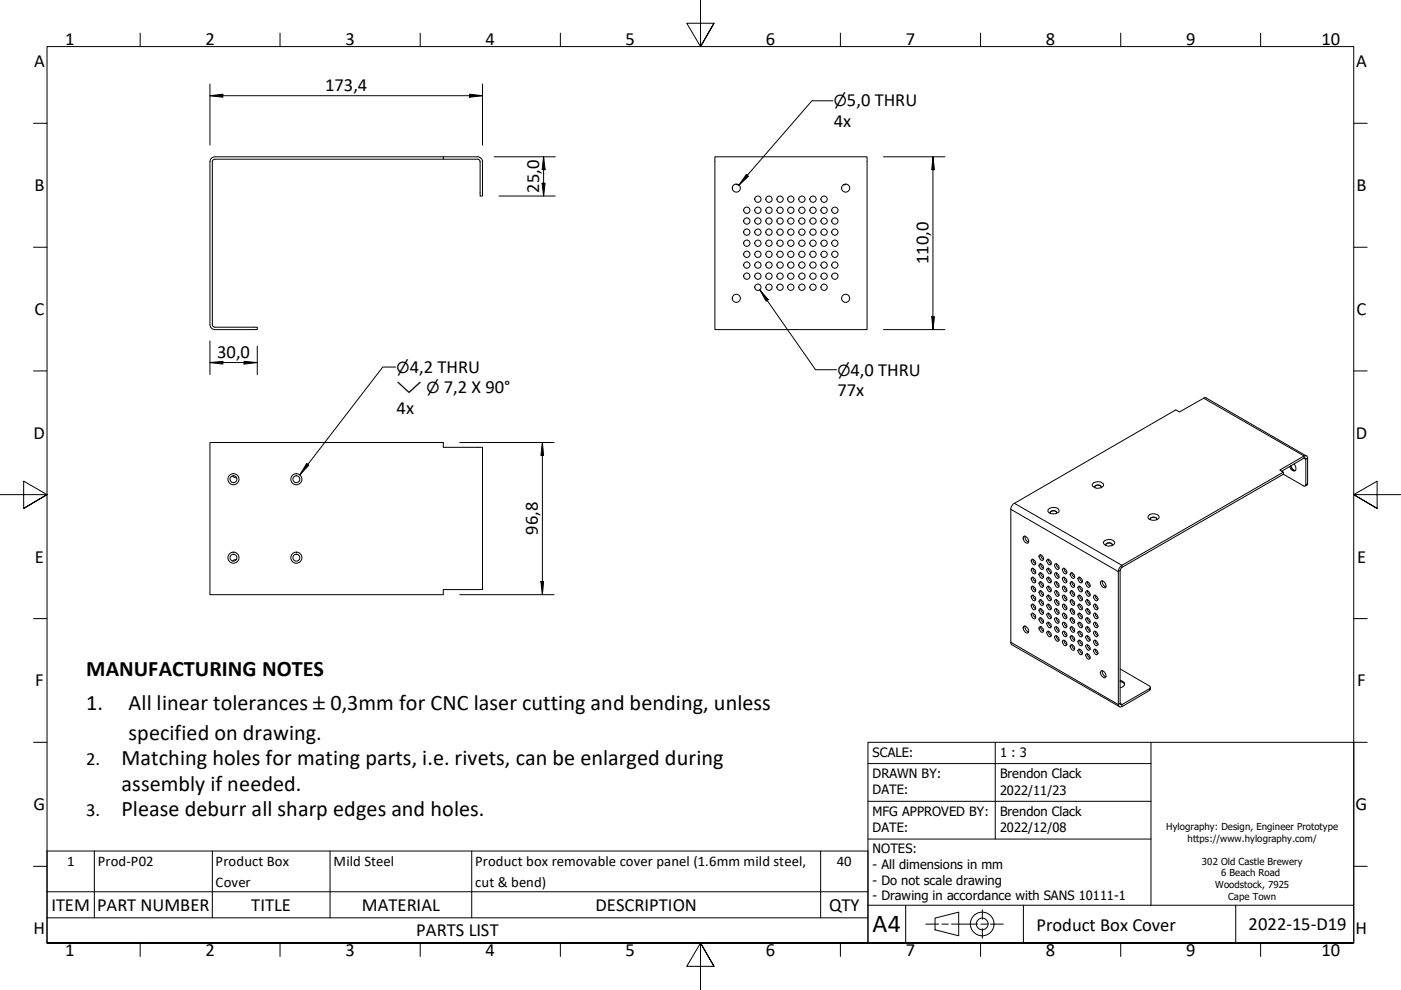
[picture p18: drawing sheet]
<svg xmlns="http://www.w3.org/2000/svg" width="297mm" height="210mm" viewBox="0 0 297 210" stroke-linecap="round" stroke-linejoin="round" font-family="sans-serif">
<defs><g id="words">
<text font-size="5.5" x="185" y="197.6">A4</text>
<g font-size="4.7">
<text x="18.3" y="143.2">MANUFACTURING NOTES</text>
<text x="18.3" y="150.5">1.</text>
<text x="27.2" y="150.5">All linear tolerances</text>
<text x="70" y="150.5">0,3mm for CNC laser cutting and bending, unless</text>
<text x="27.2" y="156.8">specified on drawing.</text>
<text x="25.8" y="162.2">Matching holes for mating parts, i.e. rivets, can be enlarged during</text>
<text x="25.8" y="167.6">assembly if needed.</text>
<text x="25.8" y="173">Please deburr all sharp edges and holes.</text>
</g>
<g font-size="3.9">
<text x="13.8" y="9.5">1</text>
<text x="43.6" y="9.5">2</text>
<text x="73.3" y="9.5">3</text>
<text x="102.9" y="9.5">4</text>
<text x="132.7" y="9.5">5</text>
<text x="162.4" y="9.5">6</text>
<text x="192" y="9.5">7</text>
<text x="221.7" y="9.5">8</text>
<text x="251.5" y="9.5">9</text>
<text x="280.2" y="9.5">10</text>
<text x="7.2" y="14.3">A</text>
<text x="287.5" y="14.3">A</text>
<text x="69" y="19.3">173,4</text>
<text x="179.6" y="22.6">5,0 THRU</text>
<text x="176.8" y="27">4x</text>
<text x="7.3" y="40.5">B</text>
<text x="114.3" y="40.9" transform="rotate(-90 114.3 40.9)">25,0</text>
<text x="287.6" y="40.5">B</text>
<text x="196.8" y="56" transform="rotate(-90 196.8 56)">110,0</text>
<text x="7.3" y="66.8">C</text>
<text x="287.6" y="66.8">C</text>
<text x="46" y="75.9">30,0</text>
<text x="86.9" y="79.1">4,2 THRU</text>
<text x="94.1" y="83.4">7,2 X 90°</text>
<text x="180.3" y="79.7">4,0 THRU</text>
<text x="84.1" y="87.8">4x</text>
<text x="177.5" y="84">77x</text>
<text x="7.1" y="93">D</text>
<text x="287.5" y="93">D</text>
<text x="114" y="113.4" transform="rotate(-90 114 113.4)">96,8</text>
<text x="7.4" y="119.3">E</text>
<text x="287.7" y="119.3">E</text>
<text x="7.4" y="145.5">F</text>
<text x="287.7" y="145.5">F</text>
<text x="66.4" y="150.5">±</text>
<text x="18.3" y="162.2">2.</text>
<text x="7.1" y="171.8">G</text>
<text x="18.3" y="173">3.</text>
<text x="287.4" y="171.8">G</text>
<text x="10.9" y="193.1">ITEM</text>
<text x="20.6" y="193.1">PART NUMBER</text>
<text x="53.3" y="193.1">TITLE</text>
<text x="76.7" y="193.1">MATERIAL</text>
<text x="126.2" y="193.1">DESCRIPTION</text>
<text x="175.8" y="193.1">QTY</text>
<text x="219.8" y="197.3">Product Box Cover</text>
<text x="264.7" y="197.2">2022-15-D19</text>
<text x="7.1" y="198">H</text>
<text x="13.8" y="202.8">1</text>
<text x="43.6" y="202.8">2</text>
<text x="73.3" y="202.8">3</text>
<text x="88.3" y="198.5">PARTS LIST</text>
<text x="102.9" y="202.8">4</text>
<text x="132.7" y="202.8">5</text>
<text x="162.4" y="202.8">6</text>
<text x="192" y="202.8">7</text>
<text x="221.7" y="202.8">8</text>
<text x="251.5" y="202.8">9</text>
<text x="280.2" y="202.8">10</text>
<text x="287.4" y="198">H</text>
</g>
<g font-size="3.2">
<text x="176.8" y="22.6">⌀</text>
<text x="84.1" y="79.1">⌀</text>
<text x="84.1" y="83.4">⌵ ⌀</text>
<text x="177.5" y="79.7">⌀</text>
</g>
<g font-size="3.1">
<text x="14.2" y="183.6">1</text>
<text x="20.8" y="183.7">Prod-P02</text>
<text x="45.7" y="183.7">Product Box</text>
<text x="70.7" y="183.7">Mild Steel</text>
<text x="100.8" y="183.7">Product box removable cover panel (1.6mm mild steel,</text>
<text x="177.4" y="183.6">40</text>
<text x="45.7" y="188">Cover</text>
<text x="100.8" y="188">cut &amp; bend)</text>
</g>
<g font-size="2.7">
<text x="185" y="160.4">SCALE:</text>
<text x="212" y="160.4">1 : 3</text>
<text x="185" y="164.9">DRAWN BY:</text>
<text x="212" y="165">Brendon Clack</text>
<text x="185" y="168.4">DATE:</text>
<text x="185" y="172.9">MFG APPROVED BY:</text>
<text x="212" y="173">Brendon Clack</text>
<text x="212" y="168.5">2022/11/23</text>
<text x="185" y="176.4">DATE:</text>
<text x="212" y="176.5">2022/12/08</text>
<text x="185" y="180.9">NOTES:</text>
<text x="185" y="184.2">- All dimensions in mm</text>
<text x="185" y="187.6">- Do not scale drawing</text>
<text x="185" y="190.9">- Drawing in accordance with SANS 10111-1</text>
</g>
<g font-size="2">
<text x="247.3" y="176">Hylography: Design, Engineer Prototype</text>
<text x="251.8" y="178.5">https://www.hylography.com/</text>
<text x="254.8" y="183.4">302 Old Castle Brewery</text>
<text x="258.9" y="185.8">6 Beach Road</text>
<text x="257.6" y="188.3">Woodstock, 7925</text>
<text x="260.4" y="190.8">Cape Town</text>
</g>
</g></defs>
<!-- layer: Visible (Hylo) -->
<g fill="none" stroke="#000" stroke-width=".21">
<path d="M44.5 34.3v34.5M45 34.3v34.5M94 33.8h-48.4l-.5 .2-.1 .3M94 33.2h-48.4a1.05 1.05 0 0 0-1.1 1.1M101.8 34.3v7.3h.5v-7.3M101.8 34.3l-.1-.3-.4-.2h-7.3v-.6h7.2a1.05 1.05 0 0 1 1.1 1.1M151.6 33.2h32.2v36.7h-32.2zM156 39.1l.6 .1M179.4 39.1l-.6 .1M44.5 68.8a1.05 1.05 0 0 0 1.1 1.1h8.9v-.5h-8.9l-.3-.1-.3-.5M44.5 93.8h49.5v1h8.3v30.2h-8.3v1.1h-49.5zM271.7 99.9l4.8-2.8 .4 .1v5.6l-.2 .2h-.3l-4.3-2.4"/>
<path d="M273.6 98.8a1.1 1.1 0 0 0 1.1 .9M273.7 98.8l.7 .9M274.4 98.4l.3 .6a.64 .64 0 0 1-.2 .9 1.09 1.09 0 0 1-1.1-1M277 96.7l-21.6-12.4-5.3 3-.8-.4-34.5 19.9-.2 .3-.3 .6 .1 28.9 23 13.2M49.3 101l.9 .3M50.2 118.6l-.9 .3M217.1 113.7a.98 .98 0 0 1 .8 1.5 .98 .98 0 0 1-.8-1.5zM217.3 113.7l.2 .8 .6 .5M218.7 118.7l.1-.1a.69 .69 0 0 1 .7 .4 .69 .69 0 0 1-.2 .8l-.4-.2-.2-.4zM219 118.6l.1 .4 .5 .5M220.3 119.7l.2-.2a.69 .69 0 0 1 .7 .5 .69 .69 0 0 1-.2 .7l-.4-.1-.3-.5zM220.3 117.8l.2-.2a.69 .69 0 0 1 .7 .5 .69 .69 0 0 1-.2 .7l-.4-.1-.3-.5z"/>
<path d="M220.7 119.5v.5l.5 .5M220.7 117.6v.5l.5 .5M222 118.7l.1-.1a.69 .69 0 0 1 .7 .4 .69 .69 0 0 1-.2 .8l-.4-.2-.2-.4zM222.2 108l1-.4a.93 .93 0 0 1 1.3 .9 1.69 1.69 0 0 1-2.3-.1zM222.3 118.6l.1 .4 .5 .5M222.6 108.7a.83 .83 0 0 1 1.4 0M222.8 108.9l-.2-.2a.83 .83 0 0 1 1.4 0v.2M223.8 119.5a.69 .69 0 0 1 .7 .5 .69 .69 0 0 1-.2 .7l-.4-.1-.1-.3a.47 .47 0 0 1 0-.8zM224 119.5v.5l.5 .5M231.7 102.5a1.51 1.51 0 0 1 2.3 .3 1.45 1.45 0 0 1-2.4 .2zM232.1 103.2a.83 .83 0 0 1 1.4 0M232.2 103.4a.64 .64 0 0 1 .6-.6 .64 .64 0 0 1 .6 .6"/>
<path d="M234.1 114.8a1.51 1.51 0 0 1 2.2 .2 1.31 1.31 0 0 1-1.2 .8 1.31 1.31 0 0 1-1.2-.8zM234.4 115.5a.83 .83 0 0 1 1.4 0M234.5 115.7a.64 .64 0 0 1 .6-.6 .64 .64 0 0 1 .7 .6M243.5 109.3a1.45 1.45 0 0 1 2.2 .3 1.17 1.17 0 0 1-1.5 .7l-.4-.2a.49 .49 0 0 1-.3-.8zM243.8 110.1a.82 .82 0 0 1 1.5 0M244 110.2l-.2-.1a.77 .77 0 0 1 .7-.5 .77 .77 0 0 1 .7 .5v.1M272.1 100.6v-.5l-.8-.4 5.2-3h.6l.1 .4v5.4l-.1 .3-.4 .2M272.1 100.6l-34.5 20-.1 .3v28.2l.2 .4 6-3.5 .2-.3-.2-.2-6.2-3.7M272.1 100.1l-34.2 19.8-.7 .7-.1 .6v28.2l.1 .4 .2 .1 .5-.1 5.8-3.4 .2-.3v-.4M217.1 132.8a.98 .98 0 0 1 .8 1.4 .98 .98 0 0 1-.8-1.4zM217.3 132.8l.2 .7 .6 .5M218.7 130.1l.1-.1a.69 .69 0 0 1 .7 .4 .69 .69 0 0 1-.2 .8l-.4-.2-.2-.4z"/>
<path d="M218.7 128.2l.1-.1a.69 .69 0 0 1 .7 .4 .69 .69 0 0 1-.2 .8l-.4-.2-.2-.4zM218.7 126.3l.1-.1a.69 .69 0 0 1 .7 .4 .69 .69 0 0 1-.2 .8l-.4-.2-.2-.4zM218.7 124.4l.1-.1a.69 .69 0 0 1 .7 .4 .69 .69 0 0 1-.2 .8l-.4-.2-.2-.4zM218.7 122.5l.1-.1a.69 .69 0 0 1 .7 .4 .69 .69 0 0 1-.2 .8l-.4-.2-.2-.4zM218.7 120.6l.1-.1a.69 .69 0 0 1 .7 .4 .69 .69 0 0 1-.2 .8l-.4-.2-.2-.4zM219 130l.1 .5 .5 .5M219 128.1l.1 .5 .5 .5M219 126.2l.1 .5 .5 .5M219 124.3l.1 .4 .5 .6M219 122.4l.1 .4 .5 .6M219 120.5l.1 .4 .5 .5M220.3 133a.64 .64 0 0 1 .8 .3 .64 .64 0 0 1-.1 .8l-.4-.2-.3-.5z"/>
<path d="M220.3 131.1a.64 .64 0 0 1 .8 .3 .64 .64 0 0 1-.1 .8l-.4-.2-.3-.5zM220.3 129.2l.2-.1a.69 .69 0 0 1 .7 .4 .69 .69 0 0 1-.2 .8l-.4-.2-.3-.5zM220.3 127.3l.2-.1a.69 .69 0 0 1 .7 .4 .69 .69 0 0 1-.2 .8l-.4-.2-.3-.5zM220.3 125.4l.2-.1a.69 .69 0 0 1 .7 .4 .69 .69 0 0 1-.2 .8l-.4-.2-.3-.5zM220.3 123.5l.2-.1a.69 .69 0 0 1 .7 .4 .69 .69 0 0 1-.2 .8l-.4-.2-.3-.5zM220.3 121.6l.2-.2a.69 .69 0 0 1 .7 .5 .69 .69 0 0 1-.2 .8l-.4-.2-.3-.5zM220.7 132.9v.4l.5 .5M220.7 131v.4l.5 .5M220.7 129.1v.4l.5 .5M220.7 127.2v.4l.5 .5M220.7 125.3v.4l.5 .5M220.7 123.4v.4l.5 .5"/>
<path d="M220.7 121.4v.5l.5 .5M220.8 132.9h-.1M222.1 133.8a.69 .69 0 0 1 .7 .4 .69 .69 0 0 1-.2 .8l-.4-.2-.1-.2a.47 .47 0 0 1 0-.8zM222.1 131.9a.69 .69 0 0 1 .7 .4 .69 .69 0 0 1-.2 .8l-.4-.2-.1-.2a.47 .47 0 0 1 0-.8zM222.1 130a.69 .69 0 0 1 .7 .4 .69 .69 0 0 1-.2 .8l-.4-.2-.1-.2a.47 .47 0 0 1 0-.8zM222.1 128.1a.69 .69 0 0 1 .7 .4 .69 .69 0 0 1-.2 .8l-.4-.2-.1-.2a.47 .47 0 0 1 0-.8zM222.1 126.2a.69 .69 0 0 1 .7 .4 .69 .69 0 0 1-.2 .8l-.4-.2-.1-.2a.47 .47 0 0 1 0-.8zM222.1 124.3a.69 .69 0 0 1 .7 .4 .69 .69 0 0 1-.2 .8l-.4-.2-.1-.2a.47 .47 0 0 1 0-.8zM222.1 122.4a.69 .69 0 0 1 .7 .4 .69 .69 0 0 1-.2 .8l-.4-.2-.1-.2a.47 .47 0 0 1 0-.8zM222.1 120.5a.69 .69 0 0 1 .7 .4 .69 .69 0 0 1-.2 .8l-.4-.2-.1-.2a.47 .47 0 0 1 0-.8zM222.3 133.8l.1 .5 .5 .5M222.3 131.9l.1 .5 .5 .5"/>
<path d="M222.3 130l.1 .5 .5 .5M222.3 128.1l.1 .5 .5 .5M222.3 126.2l.1 .5 .5 .5M222.3 124.3l.1 .4 .5 .6M222.3 122.4l.1 .4 .5 .6M222.3 120.5l.1 .4 .5 .5M223.8 134.8a.69 .69 0 0 1 .7 .4 .69 .69 0 0 1-.2 .8l-.4-.2-.1-.3a.47 .47 0 0 1 0-.7zM223.8 132.9a.69 .69 0 0 1 .7 .4 .69 .69 0 0 1-.2 .8l-.4-.2-.1-.3a.47 .47 0 0 1 0-.7zM223.8 131a.69 .69 0 0 1 .7 .4 .69 .69 0 0 1-.2 .8l-.4-.2-.1-.3a.47 .47 0 0 1 0-.7zM223.8 129.1a.69 .69 0 0 1 .7 .4 .69 .69 0 0 1-.2 .8l-.4-.2-.1-.3a.47 .47 0 0 1 0-.7zM223.8 127.2a.69 .69 0 0 1 .7 .4 .69 .69 0 0 1-.2 .8l-.4-.2-.1-.3a.47 .47 0 0 1 0-.7zM223.8 125.3a.69 .69 0 0 1 .7 .4 .69 .69 0 0 1-.2 .8l-.4-.2-.1-.3a.47 .47 0 0 1 0-.7z"/>
<path d="M223.8 123.4a.69 .69 0 0 1 .7 .4 .69 .69 0 0 1-.2 .8l-.4-.2-.1-.3a.47 .47 0 0 1 0-.7zM223.8 121.4a.69 .69 0 0 1 .7 .5 .69 .69 0 0 1-.2 .8l-.4-.2-.1-.3a.47 .47 0 0 1 0-.8zM224 134.8v.4l.5 .5M224 132.9v.4l.5 .5M224 131v.4l.5 .5M224 129.1v.4l.5 .5M224 127.2v.4l.5 .5M224 125.3v.4l.5 .5M224 123.4v.4l.5 .5M224 121.4v.5l.5 .5M225.4 135.7a.69 .69 0 0 1 .7 .5 .69 .69 0 0 1-.2 .7l-.3-.1-.2-.3a.47 .47 0 0 1 0-.8zM225.4 133.8a.69 .69 0 0 1 .7 .4 .69 .69 0 0 1-.2 .8l-.3-.2-.2-.2a.47 .47 0 0 1 0-.8z"/>
<path d="M225.4 131.9a.69 .69 0 0 1 .7 .4 .69 .69 0 0 1-.2 .8l-.3-.2-.2-.2a.47 .47 0 0 1 0-.8zM225.4 130a.69 .69 0 0 1 .7 .4 .69 .69 0 0 1-.2 .8l-.3-.2-.2-.2a.47 .47 0 0 1 0-.8zM225.4 126.2a.69 .69 0 0 1 .7 .4 .69 .69 0 0 1-.2 .8l-.3-.2-.2-.2a.47 .47 0 0 1 0-.8zM225.4 124.3a.69 .69 0 0 1 .7 .4 .69 .69 0 0 1-.2 .8l-.3-.2-.2-.2a.47 .47 0 0 1 0-.8zM225.4 122.4a.69 .69 0 0 1 .7 .4 .69 .69 0 0 1-.2 .8l-.3-.2-.2-.2a.47 .47 0 0 1 0-.8zM225.4 120.5a.69 .69 0 0 1 .7 .4 .69 .69 0 0 1-.2 .8l-.3-.2-.2-.2a.47 .47 0 0 1 0-.8zM225.4 128.1a.69 .69 0 0 1 .7 .4 .69 .69 0 0 1-.2 .8l-.3-.2-.2-.2a.47 .47 0 0 1 0-.8zM225.6 135.7l.1 .5 .5 .5M225.6 133.8l.1 .5 .5 .5M225.6 131.9l.1 .5 .5 .5M225.6 130l.1 .5 .5 .5M225.6 126.2l.1 .5 .5 .5"/>
<path d="M225.6 124.3l.1 .4 .5 .6M225.6 122.4l.1 .4 .5 .6M225.6 120.5l.1 .4 .5 .5M225.6 128.1l.1 .5 .5 .5M227.1 136.7a.69 .69 0 0 1 .7 .4 .69 .69 0 0 1-.2 .8l-.4-.2-.1-.3a.47 .47 0 0 1 0-.7zM227.1 134.8a.69 .69 0 0 1 .7 .4 .69 .69 0 0 1-.2 .8l-.4-.2-.1-.3a.47 .47 0 0 1 0-.7zM227.1 132.9a.69 .69 0 0 1 .7 .4 .69 .69 0 0 1-.2 .8l-.4-.2-.1-.3a.47 .47 0 0 1 0-.7zM227.1 131a.69 .69 0 0 1 .7 .4 .69 .69 0 0 1-.2 .8l-.4-.2-.1-.3a.47 .47 0 0 1 0-.7zM227.1 129.1a.69 .69 0 0 1 .7 .4 .69 .69 0 0 1-.2 .8l-.4-.2-.1-.3a.47 .47 0 0 1 0-.7zM227.1 127.2a.69 .69 0 0 1 .7 .4 .69 .69 0 0 1-.2 .8l-.4-.2-.1-.3a.47 .47 0 0 1 0-.7zM227.1 125.3a.69 .69 0 0 1 .7 .4 .69 .69 0 0 1-.2 .8l-.4-.2-.1-.3a.47 .47 0 0 1 0-.7zM227.1 123.4a.69 .69 0 0 1 .7 .4 .69 .69 0 0 1-.2 .8l-.4-.2-.1-.3a.47 .47 0 0 1 0-.7z"/>
<path d="M227.1 121.4a.69 .69 0 0 1 .7 .5 .69 .69 0 0 1-.2 .8l-.4-.2-.1-.3a.47 .47 0 0 1 0-.8zM227.3 136.7v.4l.5 .5M227.3 134.8v.4l.5 .5M227.3 132.9v.4l.5 .5M227.3 131v.4l.5 .5M227.3 129.1v.4l.5 .5M227.3 127.2v.4l.5 .5M227.3 125.3v.4l.5 .5M227.3 123.4v.4l.5 .5M227.3 121.4v.5l.5 .5M228.7 137.6a.69 .69 0 0 1 .7 .5 .69 .69 0 0 1-.2 .7l-.3-.1-.2-.3a.47 .47 0 0 1 0-.8zM228.7 135.7a.69 .69 0 0 1 .7 .5 .69 .69 0 0 1-.2 .7l-.3-.1-.2-.3a.47 .47 0 0 1 0-.8z"/>
<path d="M228.7 133.8a.69 .69 0 0 1 .7 .4 .69 .69 0 0 1-.2 .8l-.3-.2-.2-.2a.47 .47 0 0 1 0-.8zM228.7 131.9a.69 .69 0 0 1 .7 .4 .69 .69 0 0 1-.2 .8l-.3-.2-.2-.2a.47 .47 0 0 1 0-.8zM228.7 130a.69 .69 0 0 1 .7 .4 .69 .69 0 0 1-.2 .8l-.3-.2-.2-.2a.47 .47 0 0 1 0-.8zM228.7 128.1a.69 .69 0 0 1 .7 .4 .69 .69 0 0 1-.2 .8l-.3-.2-.2-.2a.47 .47 0 0 1 0-.8zM228.7 126.2a.69 .69 0 0 1 .7 .4 .69 .69 0 0 1-.2 .8l-.3-.2-.2-.2a.47 .47 0 0 1 0-.8zM228.7 124.3a.69 .69 0 0 1 .7 .4 .69 .69 0 0 1-.2 .8l-.3-.2-.2-.2a.47 .47 0 0 1 0-.8zM228.7 122.4a.69 .69 0 0 1 .7 .4 .69 .69 0 0 1-.2 .8l-.3-.2-.2-.2a.47 .47 0 0 1 0-.8zM228.9 137.6l.1 .5 .5 .5M228.9 135.7l.1 .5 .5 .5M228.9 133.8l.1 .5 .5 .5M228.9 131.9l.1 .5 .5 .5M228.9 130l.1 .5 .5 .5"/>
<path d="M228.9 128.1l.1 .5 .5 .5M228.9 126.2l.1 .5 .5 .5M228.9 124.3l.1 .4 .5 .6M228.9 122.4l.1 .4 .5 .6M230.4 138.6a.73 .73 0 0 1 .6 .4 .73 .73 0 0 1-.1 .8l-.4-.2-.1-.2a.47 .47 0 0 1 0-.8zM230.4 136.7a.73 .73 0 0 1 .6 .4 .73 .73 0 0 1-.1 .8l-.4-.2-.1-.3a.47 .47 0 0 1 0-.7zM230.4 134.8a.73 .73 0 0 1 .6 .4 .73 .73 0 0 1-.1 .8l-.4-.2-.1-.3a.47 .47 0 0 1 0-.7zM230.4 132.9a.73 .73 0 0 1 .6 .4 .73 .73 0 0 1-.1 .8l-.4-.2-.1-.3a.47 .47 0 0 1 0-.7zM230.4 131a.73 .73 0 0 1 .6 .4 .73 .73 0 0 1-.1 .8l-.4-.2-.1-.3a.47 .47 0 0 1 0-.7zM230.4 129.1a.73 .73 0 0 1 .6 .4 .73 .73 0 0 1-.1 .8l-.4-.2-.1-.3a.47 .47 0 0 1 0-.7zM230.4 127.2a.73 .73 0 0 1 .6 .4 .73 .73 0 0 1-.1 .8l-.4-.2-.1-.3a.47 .47 0 0 1 0-.7zM230.4 125.3a.73 .73 0 0 1 .6 .4 .73 .73 0 0 1-.1 .8l-.4-.2-.1-.3a.47 .47 0 0 1 0-.7z"/>
<path d="M230.4 123.4a.73 .73 0 0 1 .6 .4 .73 .73 0 0 1-.1 .8l-.4-.2-.1-.3a.47 .47 0 0 1 0-.7zM230.6 138.6v.4l.5 .5M230.6 136.7v.4l.5 .5M230.6 134.8v.4l.5 .5M230.6 132.9v.4l.5 .5M230.6 131v.4l.5 .5M230.6 129.1v.4l.5 .5M230.6 127.2v.4l.5 .5M230.6 125.3v.4l.5 .5M230.6 123.4v.4l.5 .5M232 137.6a.73 .73 0 0 1 .7 .5 .73 .73 0 0 1-.2 .7l-.3-.1-.2-.3a.47 .47 0 0 1 0-.8zM232 135.7a.73 .73 0 0 1 .7 .5 .73 .73 0 0 1-.2 .7l-.3-.1-.2-.3a.47 .47 0 0 1 0-.8z"/>
<path d="M232 133.8a.73 .73 0 0 1 .7 .5 .73 .73 0 0 1-.2 .7l-.3-.2-.2-.2a.47 .47 0 0 1 0-.8zM232 131.9a.73 .73 0 0 1 .7 .5 .73 .73 0 0 1-.2 .7l-.3-.2-.2-.2a.47 .47 0 0 1 0-.8zM232 130a.73 .73 0 0 1 .7 .5 .73 .73 0 0 1-.2 .7l-.3-.2-.2-.2a.47 .47 0 0 1 0-.8zM232 128.1a.73 .73 0 0 1 .7 .5 .73 .73 0 0 1-.2 .7l-.3-.2-.2-.2a.47 .47 0 0 1 0-.8zM232 126.2a.73 .73 0 0 1 .7 .5 .73 .73 0 0 1-.2 .7l-.3-.2-.2-.2a.47 .47 0 0 1 0-.8zM232.2 137.6l.1 .5 .5 .5M232.2 135.7l.1 .5 .5 .5M232.2 133.8l.1 .5 .5 .5M232.2 131.9l.1 .5 .5 .5M232.2 130l.1 .5 .5 .5M232.2 128.1l.1 .5 .5 .5M232.2 126.2l.1 .5 .5 .5"/>
<path d="M233.5 123.2a.98 .98 0 0 1 .8 1.4 .98 .98 0 0 1-.8-1.4zM233.7 123.2l.2 .7 .4 .5h.2M233.5 142.2a.98 .98 0 0 1 .8 1.5 .98 .98 0 0 1-.8-1.5zM233.7 142.2l.2 .8 .4 .4 .2 .1M237.5 144.2a.88 .88 0 0 1 .9 1.1l-.2 .2-.7 .3M237.5 144.5l.6 .2M237.5 144.4a1.09 1.09 0 0 1 .9 .7"/>
<circle cx="156.1" cy="39.9" r=".86"/>
<circle cx="179.3" cy="39.9" r=".86"/>
<circle cx="158.3" cy="53.9" r=".67"/>
<circle cx="158.3" cy="44.6" r=".67"/>
<circle cx="158.3" cy="56.2" r=".67"/>
<circle cx="158.3" cy="49.2" r=".67"/>
<circle cx="158.3" cy="58.6" r=".67"/>
<circle cx="158.3" cy="51.6" r=".67"/>
<circle cx="158.3" cy="46.9" r=".67"/>
<circle cx="160.7" cy="42.2" r=".67"/>
<circle cx="160.7" cy="58.6" r=".67"/>
<circle cx="160.7" cy="46.9" r=".67"/>
<circle cx="160.7" cy="56.2" r=".67"/>
<circle cx="160.7" cy="49.2" r=".67"/>
<circle cx="160.7" cy="44.6" r=".67"/>
<circle cx="160.7" cy="53.9" r=".67"/>
<circle cx="160.7" cy="51.6" r=".67"/>
<circle cx="163" cy="53.9" r=".67"/>
<circle cx="163" cy="42.2" r=".67"/>
<circle cx="163" cy="56.2" r=".67"/>
<circle cx="163" cy="58.6" r=".67"/>
<circle cx="163" cy="49.2" r=".67"/>
<circle cx="163" cy="46.9" r=".67"/>
<circle cx="163" cy="44.6" r=".67"/>
<circle cx="163" cy="51.6" r=".67"/>
<circle cx="165.4" cy="58.6" r=".67"/>
<circle cx="165.4" cy="49.2" r=".67"/>
<circle cx="165.4" cy="53.9" r=".67"/>
<circle cx="165.4" cy="51.6" r=".67"/>
<circle cx="165.4" cy="46.9" r=".67"/>
<circle cx="165.4" cy="44.6" r=".67"/>
<circle cx="165.4" cy="42.2" r=".67"/>
<circle cx="165.4" cy="56.2" r=".67"/>
<circle cx="167.7" cy="42.2" r=".67"/>
<circle cx="167.7" cy="56.2" r=".67"/>
<circle cx="167.7" cy="44.6" r=".67"/>
<circle cx="167.7" cy="49.2" r=".67"/>
<circle cx="167.7" cy="58.6" r=".67"/>
<circle cx="167.7" cy="53.9" r=".67"/>
<circle cx="167.7" cy="46.9" r=".67"/>
<circle cx="167.7" cy="51.6" r=".67"/>
<circle cx="170" cy="53.9" r=".67"/>
<circle cx="170" cy="44.6" r=".67"/>
<circle cx="170" cy="42.2" r=".67"/>
<circle cx="170" cy="56.2" r=".67"/>
<circle cx="170" cy="58.6" r=".67"/>
<circle cx="170" cy="51.6" r=".67"/>
<circle cx="170" cy="49.2" r=".67"/>
<circle cx="170" cy="46.9" r=".67"/>
<circle cx="172.4" cy="44.6" r=".67"/>
<circle cx="172.4" cy="58.6" r=".67"/>
<circle cx="172.4" cy="53.9" r=".67"/>
<circle cx="172.4" cy="42.2" r=".67"/>
<circle cx="172.4" cy="56.2" r=".67"/>
<circle cx="172.4" cy="49.2" r=".67"/>
<circle cx="172.4" cy="46.9" r=".67"/>
<circle cx="172.4" cy="51.6" r=".67"/>
<circle cx="174.7" cy="53.9" r=".67"/>
<circle cx="174.7" cy="42.2" r=".67"/>
<circle cx="174.7" cy="44.6" r=".67"/>
<circle cx="174.7" cy="51.6" r=".67"/>
<circle cx="174.7" cy="49.2" r=".67"/>
<circle cx="174.7" cy="56.2" r=".67"/>
<circle cx="174.7" cy="46.9" r=".67"/>
<circle cx="174.7" cy="58.6" r=".67"/>
<circle cx="177" cy="58.6" r=".67"/>
<circle cx="177" cy="44.6" r=".67"/>
<circle cx="177" cy="56.2" r=".67"/>
<circle cx="177" cy="49.2" r=".67"/>
<circle cx="177" cy="51.6" r=".67"/>
<circle cx="177" cy="46.9" r=".67"/>
<circle cx="177" cy="53.9" r=".67"/>
<circle cx="156.1" cy="63.2" r=".86"/>
<circle cx="160.7" cy="60.9" r=".67"/>
<circle cx="163" cy="60.9" r=".67"/>
<circle cx="165.4" cy="60.9" r=".67"/>
<circle cx="167.7" cy="60.9" r=".67"/>
<circle cx="170" cy="60.9" r=".67"/>
<circle cx="172.4" cy="60.9" r=".67"/>
<circle cx="174.7" cy="60.9" r=".67"/>
<circle cx="179.3" cy="63.2" r=".86"/>
<circle cx="49.5" cy="118.2" r="1.17"/>
<circle cx="49.5" cy="101.6" r="1.17"/>
<circle cx="49.5" cy="101.6" r=".73"/>
<circle cx="49.5" cy="118.2" r=".73"/>
<circle cx="62.8" cy="118.2" r="1.17"/>
<circle cx="62.8" cy="101.6" r="1.17"/>
<circle cx="62.8" cy="101.6" r=".73"/>
<circle cx="62.8" cy="118.2" r=".73"/>
</g>
<!-- layer: Visible Narrow (Hylo) -->
<path d="M255.2 84.4l21.3 12.3v.4l.4 .3 .3-.3M214.3 108l22.8 13.2 .4-.3M215.1 106.7l22.8 13.2v.4M277.2 102.5l-.3 .3M214.3 136.2l22.8 13.2 .4-.3 .4 .3v.4M243.7 146v.4" fill="none" stroke="#000" stroke-width=".21"/>
<!-- layer: Symbol (Hylo) -->
<g fill="none" stroke="#000" stroke-width=".21">
<path d="M158.2 37l.5 .4-2 1.9zM176.6 21.4h-4.5l-15.4 17.9M83.9 77.8h-2.7l-17.6 22.9M161.1 61.4l1.8 2.1-.5 .4zM161.1 61.4l11.8 17h4.5M65 98.3l.5 .4-1.9 2zM10 189.1h174v-8.7h-174v14.2M10 194.6v5.3h174v-5.3M20 180.4v14.2M45 180.4v14.2M70 180.4v14.2M100 180.4v14.2"/>
<path d="M174 180.4v14.2M184 189.1v5.5h-174"/>
</g>
<!-- layer: Border (Hylo) -->
<g fill="none" stroke="#000" stroke-width=".21">
<path d="M148.5 -.1v10l-2.9-5h5.8l-2.9 5 2.9-5M29.7 7v2.9M59.4 7v2.9M89.1 7v2.9M118.8 7v2.9M178.2 7v2.9M207.9 7v2.9M237.6 7v2.9M267.3 7v2.9M7.1 26.1h2.9M287 26.1h2.9M7.1 52.4h2.9"/>
<path d="M287 52.4h2.9M7.1 78.6h2.9M287 78.6h2.9M0 104.9h10l-5-2.9v5.8l5-2.9-5 2.9M297 104.9h-10l5-2.9v5.8l-5-2.9 5 2.9M7.1 131.2h2.9M287 131.2h2.9M7.1 157.4h2.9M287 157.4h2.9M7.1 183.7h2.9M10 199.9v-190h277v190h-277h277M29.7 199.9v2.9"/>
<path d="M59.4 199.9v2.9M89.1 199.9v2.9M118.8 199.9v2.9M178.2 199.9v2.9M207.9 199.9v2.9M237.6 199.9v2.9M267.3 199.9v2.9M287 183.7h2.9M151.4 204.9l-2.9-5 2.9 5h-5.8l2.9-5v10"/>
</g>
<!-- layer: Title (Hylo) -->
<g fill="none" stroke="#000" stroke-width=".21">
<path d="M184 157.4h103v42.5h-103zM211 157.4v20.5M244 157.4v34.5M184 177.9h60M184 169.9h60M184 161.9h60M184 191.9h103M192 191.9v8M196.3 195.9h2.7M198.2 194.7l5.1-1.3v5l-5.1-1.3zM199.7 195.9h1.3M201.7 195.9h5.6"/>
<path d="M208 195.9h1.3M208.3 192.9v2M208.3 196.9v2M210 195.9h2.7M217 191.9v8M262 191.9v8"/>
<circle cx="208.2" cy="195.9" r="2.51"/>
<circle cx="208.2" cy="195.9" r="1.24"/>
</g>
<!-- layer: Dimension (Hylo) -->
<g fill="none" stroke="#000" stroke-width=".21">
<path d="M44.5 17.8v13M99.6 20l2.7 .3-2.7 .3zM102.3 17.8v13M44.5 20.3l2.7-.3v.6zM44.5 20.3h57.8M104.8 33.2h12.9M114.9 38.8h.7l-.3 2.8zM115.3 33.2l.3 2.8h-.7zM115.3 33.2v8.4M187.3 33.2h13M197.8 33.2l.3 2.8h-.6zM197.8 33.2v36.7"/>
<path d="M105.8 41.6h11.9M44.5 76.9l2.7-.3v.6zM44.5 72.3v7.1M44.5 76.9h10M51.8 76.6l2.7 .3-2.7 .3zM54.5 73.4v6M187.3 69.9h13M197.5 67.2h.6l-.3 2.7zM97.5 93.8h20M115 93.8l.3 2.8h-.6zM115 93.8v32.3M97.5 126.1h20"/>
<path d="M114.7 123.3h.6l-.3 2.8z"/>
</g>
<g fill="#000">
<path d="M44.5 20.3l2.7-.3v.6z" fill-rule="evenodd"/>
<path d="M99.6 20l2.7 .3-2.7 .3z" fill-rule="evenodd"/>
<path d="M114.9 38.8h.7l-.3 2.8z" fill-rule="evenodd"/>
<path d="M115.3 33.2l.3 2.8h-.7z" fill-rule="evenodd"/>
<path d="M197.8 33.2l.3 2.8h-.6z" fill-rule="evenodd"/>
<path d="M44.5 76.9l2.7-.3v.6z" fill-rule="evenodd"/>
<path d="M51.8 76.6l2.7 .3-2.7 .3z" fill-rule="evenodd"/>
<path d="M197.5 67.2h.6l-.3 2.7z" fill-rule="evenodd"/>
<path d="M115 93.8l.3 2.8h-.6z" fill-rule="evenodd"/>
<path d="M114.7 123.3h.6l-.3 2.8z" fill-rule="evenodd"/>
</g>
<!-- layer: Symbol (Hylo) -->
<g fill="#000">
<path d="M158.2 37l.5 .4-2 1.9z" fill-rule="evenodd"/>
<path d="M161.1 61.4l1.8 2.1-.5 .4z" fill-rule="evenodd"/>
<path d="M65 98.3l.5 .4-1.9 2z" fill-rule="evenodd"/>
</g>
<use href="#words"/>
</svg>
